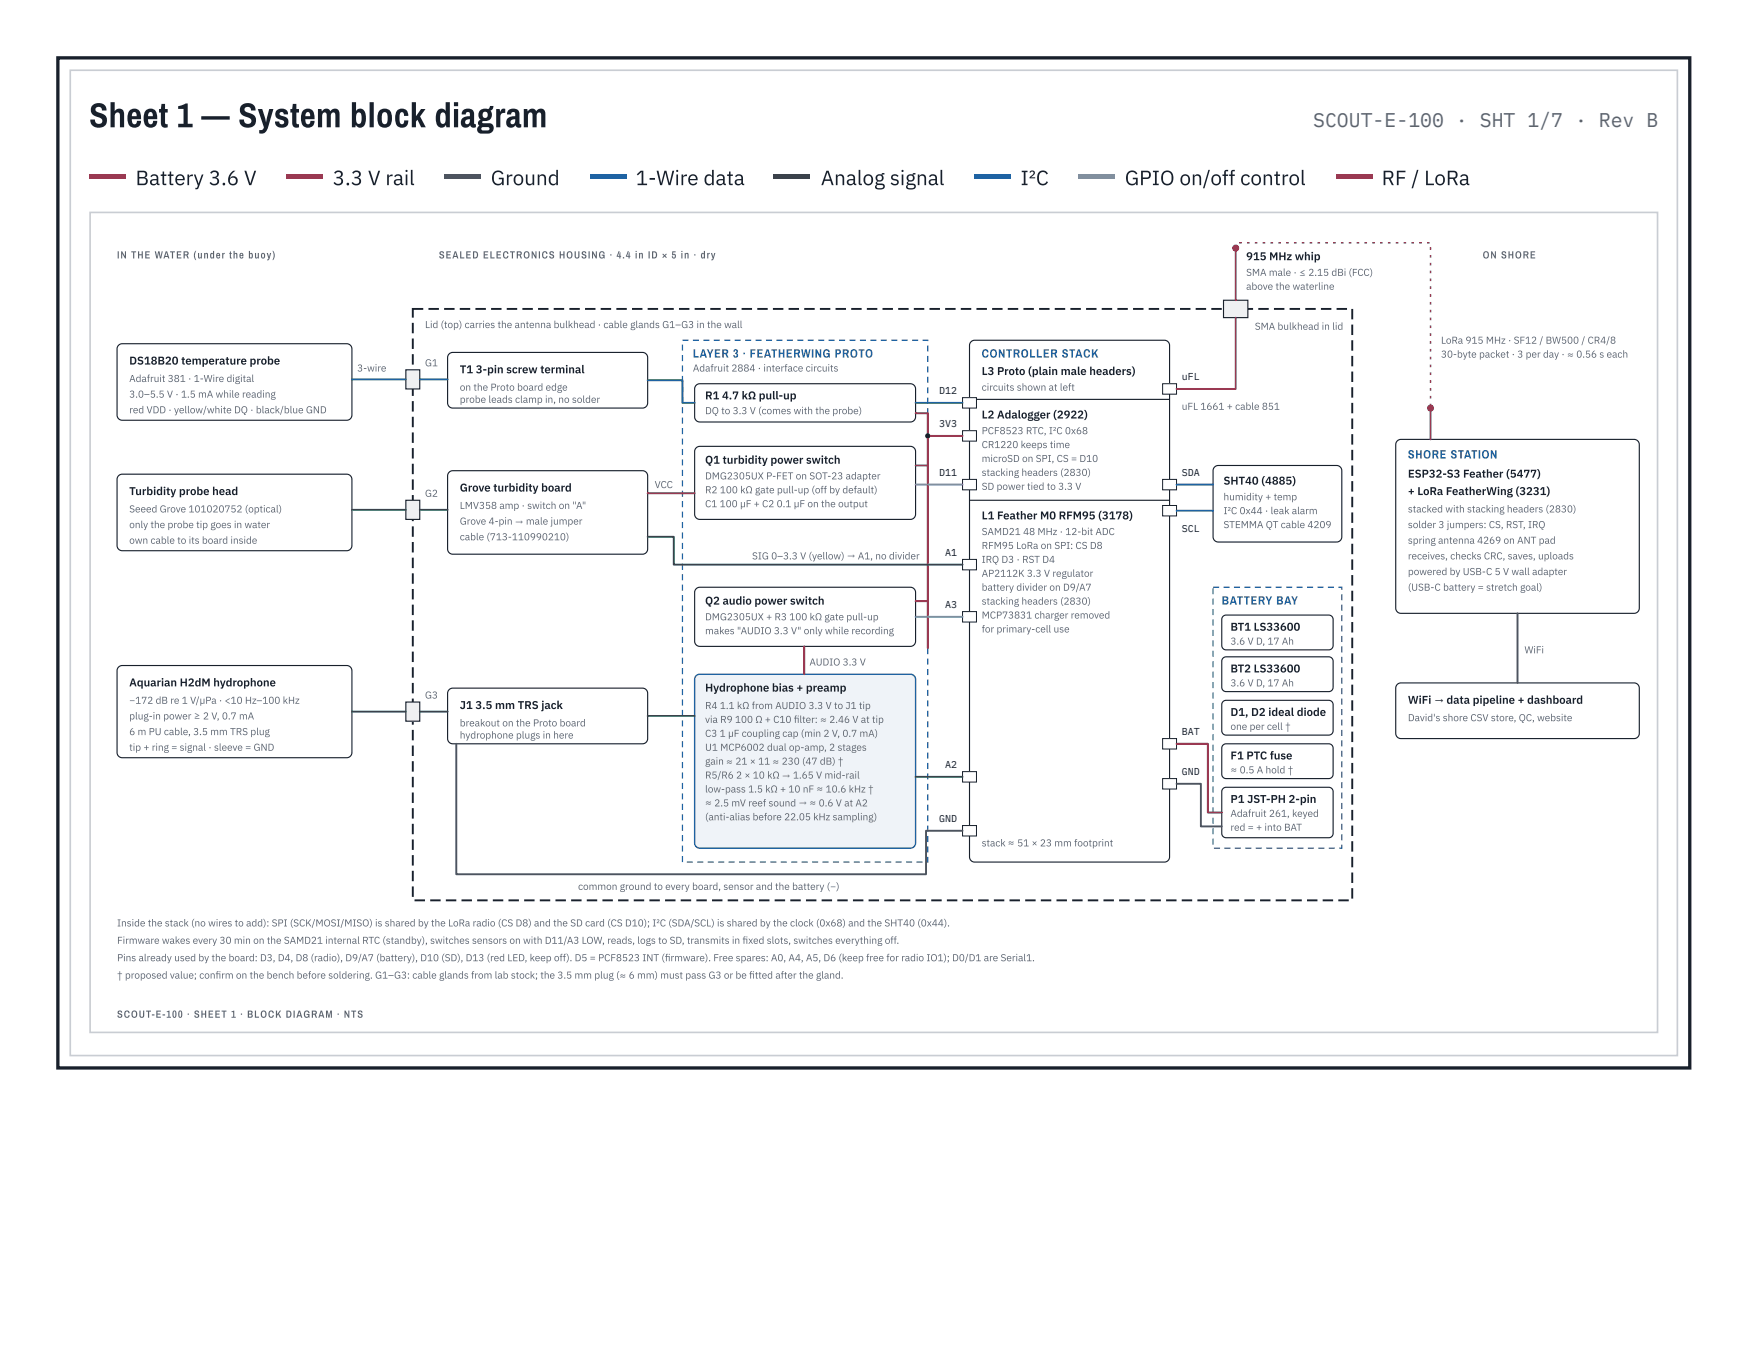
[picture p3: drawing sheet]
<svg xmlns="http://www.w3.org/2000/svg" width="279mm" height="216mm" viewBox="0 0 279 216" stroke-linecap="round" stroke-linejoin="round" font-family="sans-serif">
<defs><g id="words">
<text font-size="5.6" fill="#18202b" x="14.3" y="20.4">Sheet 1 — System block diagram</text>
<g font-size="3.3" fill="#18202b">
<text x="21.7" y="29.6">Battery 3.6 V</text>
<text x="53.2" y="29.6">3.3 V rail</text>
<text x="78.5" y="29.6">Ground</text>
<text x="101.7" y="29.6">1-Wire data</text>
<text x="131.4" y="29.6">Analog signal</text>
<text x="163.3" y="29.6">I²C</text>
<text x="180" y="29.6">GPIO on/off control</text>
<text x="221.1" y="29.6">RF / LoRa</text>
</g>
<text font-size="3.2" fill="#5b6573" x="210.1" y="20.4">SCOUT-E-100 · SHT 1/7 · Rev B</text>
<g font-size="1.9" fill="#1f5fa8">
<text x="110.9" y="57.2">LAYER 3 · FEATHERWING PROTO</text>
<text x="157.1" y="57.2">CONTROLLER STACK</text>
<text x="225.3" y="73.4">SHORE STATION</text>
<text x="195.5" y="96.8">BATTERY BAY</text>
</g>
<g font-size="1.8" fill="#18202b">
<text x="199.4" y="41.6">915 MHz whip</text>
<text x="20.7" y="58.3">DS18B20 temperature probe</text>
<text x="73.6" y="59.7">T1</text>
<text x="76.1" y="59.7">3-pin screw terminal</text>
<text x="112.8" y="63.9">R1</text>
<text x="115.5" y="63.9">4.7 kΩ pull-up</text>
<text x="157.1" y="60">L3 Proto (plain male headers)</text>
<text x="157.1" y="67">L2 Adalogger (2922)</text>
<text x="112.8" y="74.2">Q1 turbidity power switch</text>
<text x="195.8" y="77.6">SHT40 (4885)</text>
<text x="225.3" y="76.4">ESP32-S3 Feather (5477)</text>
<text x="20.7" y="79.2">Turbidity probe head</text>
<text x="73.6" y="78.7">Grove turbidity board</text>
<text x="157.1" y="83.1">L1 Feather M0 RFM95 (3178)</text>
<text x="225.3" y="79.2">+ LoRa FeatherWing (3231)</text>
<text x="112.8" y="96.8">Q2 audio power switch</text>
<text x="196.9" y="100.9">BT1 LS33600</text>
<text x="196.9" y="107.6">BT2 LS33600</text>
<text x="20.7" y="109.9">Aquarian H2dM hydrophone</text>
<text x="73.6" y="113.5">J1</text>
<text x="76.1" y="113.5">3.5 mm TRS jack</text>
<text x="112.8" y="110.7">Hydrophone bias + preamp</text>
<text x="225.3" y="112.6">WiFi → data pipeline + dashboard</text>
<text x="196.9" y="114.6">D1, D2 ideal diode</text>
<text x="196.9" y="121.5">F1 PTC fuse</text>
<text x="196.9" y="128.5">P1 JST-PH 2-pin</text>
</g>
<g font-size="1.7" fill="#5b6573">
<text x="18.7" y="41.4">IN THE WATER (under the buoy)</text>
<text x="70.2" y="41.4">SEALED ELECTRONICS HOUSING · 4.4 in ID × 5 in · dry</text>
<text x="237.3" y="41.4">ON SHORE</text>
<text x="18.7" y="162.9">SCOUT-E-100 · SHEET 1 · BLOCK DIAGRAM · NTS</text>
</g>
<g font-size="1.6" fill="#5b6573">
<text x="199.4" y="44.2">SMA male · ≤ 2.15 dBi (FCC)</text>
<text x="199.4" y="46.4">above the waterline</text>
<text x="68" y="52.5">Lid (top) carries the antenna bulkhead · cable glands G1–G3 in the wall</text>
<text x="200.8" y="52.8">SMA bulkhead in lid</text>
<text x="57.1" y="59.5">3-wire</text>
<text x="68" y="58.6">G1</text>
<text x="110.9" y="59.5">Adafruit 2884 · interface circuits</text>
<text x="230.6" y="55">LoRa 915 MHz · SF12 / BW500 / CR4/8</text>
<text x="230.6" y="57.2">30-byte packet · 3 per day · ≈ 0.56 s each</text>
<text x="20.7" y="61.1">Adafruit 381 · 1-Wire digital</text>
<text x="20.7" y="63.6">3.0–5.5 V · 1.5 mA while reading</text>
<text x="73.6" y="62.5">on the Proto board edge</text>
<text x="73.6" y="64.5">probe leads clamp in, no solder</text>
<text x="157.1" y="62.5">circuits shown at left</text>
<text x="189.1" y="65.6">uFL 1661 + cable 851</text>
<text x="20.7" y="66.1">red VDD · yellow/white DQ · black/blue GND</text>
<text x="112.8" y="66.3">DQ to 3.3 V (comes with the probe)</text>
<text x="157.1" y="69.5">PCF8523 RTC, I²C 0x68</text>
<text x="157.1" y="71.7">CR1220 keeps time</text>
<text x="112.8" y="76.7">DMG2305UX P-FET on SOT-23 adapter</text>
<text x="157.1" y="73.9">microSD on SPI, CS = D10</text>
<text x="157.1" y="76.2">stacking headers (2830)</text>
<text x="20.7" y="82">Seeed Grove 101020752 (optical)</text>
<text x="68" y="79.5">G2</text>
<text x="73.6" y="81.5">LMV358 amp · switch on &quot;A&quot;</text>
<text x="73.6" y="84">Grove 4-pin → male jumper</text>
<text x="104.8" y="78.1">VCC</text>
<text x="112.8" y="78.9">R2</text>
<text x="112.8" y="81.2">C1</text>
<text x="115.2" y="81.2">100 µF + C2</text>
<text x="115.2" y="78.9">100 kΩ gate pull-up (off by default)</text>
<text x="124.3" y="81.2">0.1 µF on the output</text>
<text x="157.1" y="78.4">SD power tied to 3.3 V</text>
<text x="195.8" y="80.1">humidity + temp</text>
<text x="195.8" y="82.3">I²C 0x44 · leak alarm</text>
<text x="225.3" y="82">stacked with stacking headers (2830)</text>
<text x="20.7" y="84.5">only the probe tip goes in water</text>
<text x="20.7" y="87">own cable to its board inside</text>
<text x="73.6" y="86.5">cable (713-110990210)</text>
<text x="120.3" y="89.5">SIG 0–3.3 V (yellow) → A1, no divider</text>
<text x="157.1" y="85.6">SAMD21</text>
<text x="157.1" y="87.9">RFM95 LoRa on SPI: CS D8</text>
<text x="163.7" y="85.6">48 MHz · 12-bit ADC</text>
<text x="195.8" y="84.5">STEMMA QT cable 4209</text>
<text x="225.3" y="84.5">solder 3 jumpers: CS, RST, IRQ</text>
<text x="225.3" y="87">spring antenna 4269 on ANT pad</text>
<text x="225.3" y="89.5">receives, checks CRC, saves, uploads</text>
<text x="157.1" y="90.1">IRQ D3 · RST D4</text>
<text x="157.1" y="92.3">AP2112K 3.3 V regulator</text>
<text x="157.1" y="94.5">battery divider on D9/A7</text>
<text x="225.3" y="92">powered by USB-C 5 V wall adapter</text>
<text x="225.3" y="94.5">(USB-C battery = stretch goal)</text>
<text x="112.8" y="99.3">DMG2305UX + R3</text>
<text x="112.8" y="101.5">makes &quot;AUDIO 3.3 V&quot; only while recording</text>
<text x="126.3" y="99.3">100 kΩ gate pull-up</text>
<text x="157.1" y="96.8">stacking headers (2830)</text>
<text x="157.1" y="99">MCP73831 charger removed</text>
<text x="157.1" y="101.2">for primary-cell use</text>
<text x="129.5" y="106.5">AUDIO 3.3 V</text>
<text x="196.9" y="103.2">3.6 V D, 17 Ah</text>
<text x="243.9" y="104.6">WiFi</text>
<text x="20.7" y="112.6">−172 dB re 1 V/µPa · &lt;10 Hz–100 kHz</text>
<text x="68" y="111.8">G3</text>
<text x="112.8" y="113.5">R4</text>
<text x="115.2" y="113.5">1.1 kΩ from AUDIO 3.3 V to J1 tip</text>
<text x="196.9" y="109.9">3.6 V D, 17 Ah</text>
<text x="20.7" y="115.1">plug-in power ≥ 2 V, 0.7 mA</text>
<text x="20.7" y="117.6">6 m PU cable, 3.5 mm TRS plug</text>
<text x="73.6" y="116.3">breakout on the Proto board</text>
<text x="73.6" y="118.2">hydrophone plugs in here</text>
<text x="112.8" y="115.7">via R9</text>
<text x="112.8" y="117.9">C3</text>
<text x="115.2" y="117.9">1 µF coupling cap (min 2 V, 0.7 mA)</text>
<text x="117.6" y="115.7">100 Ω + C10 flter: ≈ 2.46 V at tip</text>
<text x="127" y="115.7">i</text>
<text x="196.9" y="116.8">one per cell †</text>
<text x="225.3" y="115.4">David's shore CSV store, QC, website</text>
<text x="20.7" y="120.2">tip + ring = signal · sleeve = GND</text>
<text x="112.8" y="120.2">U1 MCP6002 dual op-amp, 2 stages</text>
<text x="112.8" y="122.4">gain ≈ 21 × 11 ≈ 230 (47 dB) †</text>
<text x="112.8" y="124.6">R5/R6</text>
<text x="117.8" y="124.6">2 × 10 kΩ → 1.65 V mid-rail</text>
<text x="196.9" y="123.8">≈ 0.5 A hold †</text>
<text x="112.8" y="126.8">low-pass 1.5 kΩ + 10 nF ≈ 10.6 kHz †</text>
<text x="112.8" y="129.1">≈ 2.5 mV reef sound → ≈ 0.6 V at A2</text>
<text x="112.8" y="131.3">(anti-alias before 22.05 kHz sampling)</text>
<text x="196.9" y="130.7">Adafruit 261, keyed</text>
<text x="157.1" y="135.5">stack ≈ 51 × 23 mm footprint</text>
<text x="196.9" y="133">red = + into BAT</text>
<text x="92.5" y="142.4">common ground to every board, sensor and the battery (−)</text>
<text x="18.7" y="148.3">Inside the stack (no wires to add): SPI (SCK/MOSI/MISO) is shared by the LoRa radio (CS D8) and the SD card (CS D10); I²C (SDA/SCL) is shared by the clock (0x68) and the SHT40 (0x44).</text>
<text x="18.7" y="151.1">Firmware wakes every 30 min on the SAMD21 internal RTC (standby), switches sensors on with D11/A3 LOW, reads, logs to SD, transmits in fxed slots, switches everything off.</text>
<text x="18.7" y="153.8">Pins already used by the board: D3, D4, D8 (radio), D9/A7 (battery), D10 (SD), D13 (red LED, keep off). D5 = PCF8523 INT (frmware). Free spares: A0, A4, A5, D6 (keep free for radio IO1); D0/D1 are Serial1.</text>
<text x="106.4" y="153.8">i</text>
<text x="118.8" y="151.1">i</text>
<text x="18.7" y="156.6">† proposed value; confrm on the bench before soldering. G1–G3: cable glands from lab stock; the 3.5 mm plug (≈ 6 mm) must pass G3 or be ftted after the gland.</text>
<text x="34.5" y="156.6">i</text>
<text x="119.9" y="156.6">i</text>
</g>
<g font-size="1.6" fill="#18202b">
<text x="150.3" y="63.1">D12</text>
<text x="189.1" y="60.9">uFL</text>
<text x="150.3" y="68.4">3V3</text>
<text x="150.3" y="76.2">D11</text>
<text x="189.1" y="76.2">SDA</text>
<text x="151.3" y="89">A1</text>
<text x="189.1" y="85.1">SCL</text>
<text x="151.3" y="97.3">A3</text>
<text x="189.1" y="117.6">BAT</text>
<text x="151.3" y="122.9">A2</text>
<text x="189.1" y="124">GND</text>
<text x="150.3" y="131.6">GND</text>
</g>
</g></defs>
<path d="M9.3 9.3h261.1v161.6h-261.1z" fill="none" stroke="#18202b" stroke-width=".53"/>
<path d="M14.3 27.8h5.8v.8h-5.8z" fill="#9a3412"/>
<path d="M45.8 27.8h5.8v.8h-5.8z" fill="#c2410c"/>
<path d="M71.2 27.8h5.8v.8h-5.8z" fill="#4b5563"/>
<path d="M94.5 27.8h5.8v.8h-5.8z" fill="#0f766e"/>
<path d="M123.8 27.8h5.8v.8h-5.8z" fill="#15803d"/>
<path d="M155.8 27.8h5.9v.8h-5.9z" fill="#1d4ed8"/>
<path d="M172.5 27.8h5.8v.8h-5.8z" fill="#7c3aed"/>
<path d="M213.8 27.8h5.8v.8h-5.8z" fill="#be185d"/>
<path d="M11.2 11.2h257.2v157.7h-257.2z" fill="none" stroke="#c9cdd3" stroke-width=".26"/>
<path d="M14.3 33.9h251.1v131.5h-251.1z" fill="#fff"/>
<path d="M14.4 34h250.8v131.2h-250.8z" fill="none" stroke="#c9cdd3" stroke-width=".26"/>
<path d="M68.6 49.3h1.6v.3h-1.6zM71.1 49.3h1.6v.3h-1.6zM73.6 49.3h1.6v.3h-1.6zM76.1 49.3h1.7v.3h-1.7zM78.6 49.3h1.7v.3h-1.7zM81.1 49.3h1.7v.3h-1.7zM83.6 49.3h1.7v.3h-1.7zM86.1 49.3h1.7v.3h-1.7zM88.6 49.3h1.7v.3h-1.7zM91.1 49.3h1.7v.3h-1.7zM93.6 49.3h1.7v.3h-1.7zM96.1 49.3h1.7v.3h-1.7zM98.6 49.3h1.7v.3h-1.7zM101.1 49.3h1.7v.3h-1.7zM103.6 49.3h1.7v.3h-1.7zM106.1 49.3h1.7v.3h-1.7zM108.7 49.3h1.6v.3h-1.6zM111.2 49.3h1.6v.3h-1.6zM113.7 49.3h1.6v.3h-1.6zM116.2 49.3h1.6v.3h-1.6zM118.7 49.3h1.6v.3h-1.6zM121.2 49.3h1.7v.3h-1.7zM123.7 49.3h1.7v.3h-1.7zM126.2 49.3h1.7v.3h-1.7zM128.7 49.3h1.7v.3h-1.7zM131.2 49.3h1.7v.3h-1.7zM133.7 49.3h1.7v.3h-1.7zM136.2 49.3h1.7v.3h-1.7zM138.7 49.3h1.7v.3h-1.7zM141.2 49.3h1.7v.3h-1.7zM143.7 49.3h1.7v.3h-1.7zM146.2 49.3h1.7v.3h-1.7zM148.7 49.3h1.7v.3h-1.7zM151.2 49.3h1.7v.3h-1.7zM153.8 49.3h1.6v.3h-1.6zM156.3 49.3h1.6v.3h-1.6zM158.8 49.3h1.6v.3h-1.6zM161.3 49.3h1.6v.3h-1.6zM163.8 49.3h1.6v.3h-1.6zM166.3 49.3h1.6v.3h-1.6zM168.8 49.3h1.7v.3h-1.7zM171.3 49.3h1.7v.3h-1.7zM173.8 49.3h1.7v.3h-1.7zM176.3 49.3h1.7v.3h-1.7zM178.8 49.3h1.7v.3h-1.7zM181.3 49.3h1.7v.3h-1.7zM183.8 49.3h1.7v.3h-1.7zM186.3 49.3h1.7v.3h-1.7zM188.8 49.3h1.7v.3h-1.7zM191.3 49.3h1.7v.3h-1.7zM193.8 49.3h1.7v.3h-1.7zM196.3 49.3h1.7v.3h-1.7zM198.9 49.3h1.6v.3h-1.6zM201.4 49.3h1.6v.3h-1.6zM203.9 49.3h1.6v.3h-1.6zM206.4 49.3h1.6v.3h-1.6zM208.9 49.3h1.6v.3h-1.6zM211.4 49.3h1.6v.3h-1.6zM213.9 49.3h1.7v.3h-1.7zM216.2 49.4h.3v1.7h-.3zM216.2 51.9h.3v1.7h-.3zM216.2 54.5h.3v1.6h-.3zM216.2 57h.3v1.6h-.3zM216.2 59.5h.3v1.6h-.3zM216.2 62h.3v1.6h-.3zM216.2 64.5h.3v1.6h-.3zM216.2 67h.3v1.7h-.3zM216.2 69.5h.3v1.7h-.3zM216.2 72h.3v1.7h-.3zM216.2 74.5h.3v1.7h-.3zM216.2 77h.3v1.7h-.3zM216.2 79.5h.3v1.7h-.3zM216.2 82h.3v1.7h-.3zM216.2 84.5h.3v1.7h-.3zM216.2 87h.3v1.7h-.3zM216.2 89.5h.3v1.7h-.3zM216.2 92h.3v1.7h-.3zM216.2 94.5h.3v1.7h-.3zM216.2 97h.3v1.7h-.3zM216.2 99.6h.3v1.6h-.3zM216.2 102.1h.3v1.6h-.3zM216.2 104.6h.3v1.6h-.3zM216.2 107.1h.3v1.6h-.3zM216.2 109.6h.3v1.6h-.3zM216.2 112.1h.3v1.7h-.3zM216.2 114.6h.3v1.7h-.3zM216.2 117.1h.3v1.7h-.3zM216.2 119.6h.3v1.7h-.3zM216.2 122.1h.3v1.7h-.3zM216.2 124.6h.3v1.7h-.3zM216.2 127.1h.3v1.7h-.3zM216.2 129.6h.3v1.7h-.3zM216.2 132.1h.3v1.7h-.3zM216.2 134.6h.3v1.7h-.3zM216.2 137.1h.3v1.7h-.3zM216.2 139.6h.3v1.7h-.3zM216.2 142.1h.3v1.7h-.3zM214.2 143.9h1.6v.3h-1.6zM211.7 143.9h1.6v.3h-1.6zM209.2 143.9h1.6v.3h-1.6zM206.6 143.9h1.7v.3h-1.7zM204.1 143.9h1.7v.3h-1.7zM201.6 143.9h1.7v.3h-1.7zM199.1 143.9h1.7v.3h-1.7zM196.6 143.9h1.7v.3h-1.7zM194.1 143.9h1.7v.3h-1.7zM191.6 143.9h1.7v.3h-1.7zM189.1 143.9h1.7v.3h-1.7zM186.6 143.9h1.7v.3h-1.7zM184.1 143.9h1.7v.3h-1.7zM181.6 143.9h1.7v.3h-1.7zM179.1 143.9h1.7v.3h-1.7zM176.6 143.9h1.7v.3h-1.7zM174.1 143.9h1.6v.3h-1.6zM171.6 143.9h1.6v.3h-1.6zM169.1 143.9h1.6v.3h-1.6zM166.6 143.9h1.6v.3h-1.6zM164.1 143.9h1.6v.3h-1.6zM161.5 143.9h1.7v.3h-1.7zM159 143.9h1.7v.3h-1.7zM156.5 143.9h1.7v.3h-1.7zM154 143.9h1.7v.3h-1.7zM151.5 143.9h1.7v.3h-1.7zM149 143.9h1.7v.3h-1.7zM146.5 143.9h1.7v.3h-1.7zM144 143.9h1.7v.3h-1.7zM141.5 143.9h1.7v.3h-1.7zM139 143.9h1.7v.3h-1.7zM136.5 143.9h1.7v.3h-1.7zM134 143.9h1.7v.3h-1.7zM131.5 143.9h1.7v.3h-1.7zM129 143.9h1.6v.3h-1.6zM126.5 143.9h1.6v.3h-1.6zM124 143.9h1.6v.3h-1.6zM121.5 143.9h1.6v.3h-1.6zM119 143.9h1.6v.3h-1.6zM116.4 143.9h1.7v.3h-1.7zM113.9 143.9h1.7v.3h-1.7zM111.4 143.9h1.7v.3h-1.7zM108.9 143.9h1.7v.3h-1.7zM106.4 143.9h1.7v.3h-1.7zM103.9 143.9h1.7v.3h-1.7zM101.4 143.9h1.7v.3h-1.7zM98.9 143.9h1.7v.3h-1.7zM96.4 143.9h1.7v.3h-1.7zM93.9 143.9h1.7v.3h-1.7zM91.4 143.9h1.7v.3h-1.7zM88.9 143.9h1.7v.3h-1.7zM86.4 143.9h1.7v.3h-1.7zM83.9 143.9h1.6v.3h-1.6zM81.4 143.9h1.6v.3h-1.6zM78.9 143.9h1.6v.3h-1.6zM76.4 143.9h1.6v.3h-1.6zM73.9 143.9h1.6v.3h-1.6zM71.3 143.9h1.7v.3h-1.7zM68.8 143.9h1.7v.3h-1.7zM66.3 143.9h1.7v.3h-1.7zM65.9 141.9h.3v1.6h-.3zM65.9 139.4h.3v1.6h-.3zM65.9 136.9h.3v1.6h-.3zM65.9 134.4h.3v1.6h-.3zM65.9 131.8h.3v1.7h-.3zM65.9 129.3h.3v1.7h-.3zM65.9 126.8h.3v1.7h-.3zM65.9 124.3h.3v1.7h-.3zM65.9 121.8h.3v1.7h-.3zM65.9 119.3h.3v1.7h-.3zM65.9 116.8h.3v1.7h-.3zM65.9 114.3h.3v1.7h-.3zM65.9 111.8h.3v1.7h-.3zM65.9 109.3h.3v1.7h-.3zM65.9 106.8h.3v1.7h-.3zM65.9 104.3h.3v1.7h-.3zM65.9 101.8h.3v1.7h-.3zM65.9 99.3h.3v1.6h-.3zM65.9 96.8h.3v1.6h-.3zM65.9 94.3h.3v1.6h-.3zM65.9 91.8h.3v1.6h-.3zM65.9 89.3h.3v1.6h-.3zM65.9 86.7h.3v1.7h-.3zM65.9 84.2h.3v1.7h-.3zM65.9 81.7h.3v1.7h-.3zM65.9 79.2h.3v1.7h-.3zM65.9 76.7h.3v1.7h-.3zM65.9 74.2h.3v1.7h-.3zM65.9 71.7h.3v1.7h-.3zM65.9 69.2h.3v1.7h-.3zM65.9 66.7h.3v1.7h-.3zM65.9 64.2h.3v1.7h-.3zM65.9 61.7h.3v1.7h-.3zM65.9 59.2h.3v1.7h-.3zM65.9 56.7h.3v1.7h-.3zM65.9 54.2h.3v1.6h-.3zM65.9 51.7h.3v1.6h-.3zM65.9 49.3h1.8v.3h-1.6v-.2h.1v1.4h-.3z" fill="#18202b"/>
<path d="M19 55.3l.6-.3h35.9a.84 .84 0 0 1 .8 .8v10.6a.84 .84 0 0 1-.8 .9h-35.9a.84 .84 0 0 1-.9-.9v-10.6z" fill="#fff"/>
<path d="M19 55.3l.6-.3h35.9a.84 .84 0 0 1 .8 .8v10.6a.84 .84 0 0 1-.8 .9h-35.9a.84 .84 0 0 1-.9-.9v-10.6z" fill="none" stroke="#18202b" stroke-width=".18"/>
<path d="M19 76.1l.6-.2h35.9a.84 .84 0 0 1 .8 .8v10.6a.84 .84 0 0 1-.8 .8h-35.9a.84 .84 0 0 1-.9-.8v-10.6z" fill="#fff"/>
<path d="M19 76.1l.6-.2h35.9a.84 .84 0 0 1 .8 .8v10.6a.84 .84 0 0 1-.8 .8h-35.9a.84 .84 0 0 1-.9-.8v-10.6z" fill="none" stroke="#18202b" stroke-width=".18"/>
<path d="M19 106.8l.6-.3h35.9a.84 .84 0 0 1 .8 .8v13.1a.84 .84 0 0 1-.8 .9h-35.9a.84 .84 0 0 1-.9-.9v-13.1z" fill="#fff"/>
<path d="M19 106.8l.6-.3h35.9a.84 .84 0 0 1 .8 .8v13.1a.84 .84 0 0 1-.8 .9h-35.9a.84 .84 0 0 1-.9-.9v-13.1z" fill="none" stroke="#18202b" stroke-width=".18"/>
<path d="M64.9 59.2h2.3v3h-2.3z" fill="#eef0f2"/>
<path d="M64.9 59.2h2.3v3h-2.3z" fill="none" stroke="#18202b" stroke-width=".18"/>
<path d="M64.9 80.1h2.3v3h-2.3z" fill="#eef0f2"/>
<path d="M64.9 80.1h2.3v3h-2.3z" fill="none" stroke="#18202b" stroke-width=".18"/>
<path d="M64.9 112.4h2.3v3h-2.3z" fill="#eef0f2"/>
<path d="M64.9 112.4h2.3v3h-2.3z" fill="none" stroke="#18202b" stroke-width=".18"/>
<path d="M71.9 56.6l.6-.2h30.3a.84 .84 0 0 1 .8 .8v7.3a.84 .84 0 0 1-.8 .8h-30.3a.84 .84 0 0 1-.9-.8v-7.3z" fill="#fff"/>
<path d="M71.9 56.6l.6-.2h30.3a.84 .84 0 0 1 .8 .8v7.3a.84 .84 0 0 1-.8 .8h-30.3a.84 .84 0 0 1-.9-.8v-7.3z" fill="none" stroke="#18202b" stroke-width=".18"/>
<path d="M71.9 75.6l.6-.3h30.3a.84 .84 0 0 1 .8 .9v11.7a.84 .84 0 0 1-.8 .8h-30.3a.84 .84 0 0 1-.9-.8v-11.7z" fill="#fff"/>
<path d="M71.9 75.6l.6-.3h30.3a.84 .84 0 0 1 .8 .9v11.7a.84 .84 0 0 1-.8 .8h-30.3a.84 .84 0 0 1-.9-.8v-11.7z" fill="none" stroke="#18202b" stroke-width=".18"/>
<path d="M71.9 110.4l.6-.3h30.3a.84 .84 0 0 1 .8 .9v7.2a.84 .84 0 0 1-.8 .8h-30.3a.84 .84 0 0 1-.9-.8v-7.2z" fill="#fff"/>
<path d="M71.9 110.4l.6-.3h30.3a.84 .84 0 0 1 .8 .9v7.2a.84 .84 0 0 1-.8 .8h-30.3a.84 .84 0 0 1-.9-.8v-7.2z" fill="none" stroke="#18202b" stroke-width=".18"/>
<path d="M110.9 54.4h1v.2h-1zM112.5 54.4h1v.2h-1zM114.2 54.4h1v.2h-1zM115.9 54.4h1v.2h-1zM117.6 54.4h.9v.2h-.9zM119.2 54.4h1v.2h-1zM120.9 54.4h1v.2h-1zM122.6 54.4h.9v.2h-.9zM124.2 54.4h1v.2h-1zM125.9 54.4h1v.2h-1zM127.6 54.4h1v.2h-1zM129.3 54.4h.9v.2h-.9zM130.9 54.4h1v.2h-1zM132.6 54.4h1v.2h-1zM134.3 54.4h.9v.2h-.9zM135.9 54.4h1v.2h-1zM137.6 54.4h1v.2h-1zM139.3 54.4h.9v.2h-.9zM140.9 54.4h1v.2h-1zM142.6 54.4h1v.2h-1zM144.3 54.4h1v.2h-1zM146 54.4h.9v.2h-.9zM147.6 54.4h1v.2h-.2l.1-.1v.1h-.9zM148.4 55.3h.2v1h-.2zM148.4 57h.2v.9h-.2zM148.4 58.6h.2v1h-.2zM148.4 60.3h.2v1h-.2zM148.4 62h.2v.9h-.2zM148.4 63.6h.2v1h-.2zM148.4 65.3h.2v1h-.2zM148.4 67h.2v1h-.2zM148.4 68.7h.2v.9h-.2zM148.4 70.3h.2v1h-.2zM148.4 72h.2v1h-.2zM148.4 73.7h.2v.9h-.2zM148.4 75.3h.2v1h-.2zM148.4 77h.2v1h-.2zM148.4 78.7h.2v.9h-.2zM148.4 80.3h.2v1h-.2zM148.4 82h.2v1h-.2zM148.4 83.7h.2v1h-.2zM148.4 85.4h.2v.9h-.2zM148.4 87h.2v1h-.2zM148.4 88.7h.2v1h-.2zM148.4 90.4h.2v.9h-.2zM148.4 92h.2v1h-.2zM148.4 93.7h.2v1h-.2zM148.4 95.4h.2v1h-.2zM148.4 97h.2v1h-.2zM148.4 98.7h.2v1h-.2zM148.4 100.4h.2v1h-.2zM148.4 102.1h.2v.9h-.2zM148.4 103.7h.2v1h-.2zM148.4 105.4h.2v1h-.2zM148.4 107.1h.2v.9h-.2zM148.4 108.7h.2v1h-.2zM148.4 110.4h.2v1h-.2zM148.4 112.1h.2v1h-.2zM148.4 113.8h.2v.9h-.2zM148.4 115.4h.2v1h-.2zM148.4 117.1h.2v1h-.2zM148.4 118.8h.2v.9h-.2zM148.4 120.4h.2v1h-.2zM148.4 122.1h.2v1h-.2zM148.4 123.8h.2v.9h-.2zM148.4 125.4h.2v1h-.2zM148.4 127.1h.2v1h-.2zM148.4 128.8h.2v1h-.2zM148.4 130.5h.2v.9h-.2zM148.4 132.1h.2v1h-.2zM148.4 133.8h.2v1h-.2zM148.4 135.5h.2v.9h-.2zM148.4 137.1h.2v1h-.3v-.2l.2 .1h-.1zM146.7 137.9h.9v.2h-.9zM145 137.9h1v.2h-1zM143.3 137.9h1v.2h-1zM141.6 137.9h1v.2h-1zM140 137.9h.9v.2h-.9zM138.3 137.9h1v.2h-1zM136.6 137.9h1v.2h-1zM135 137.9h.9v.2h-.9zM133.3 137.9h1v.2h-1zM131.6 137.9h1v.2h-1zM129.9 137.9h1v.2h-1zM128.3 137.9h1v.2h-1zM126.6 137.9h1v.2h-1zM124.9 137.9h1v.2h-1zM123.3 137.9h.9v.2h-.9zM121.6 137.9h1v.2h-1zM119.9 137.9h1v.2h-1zM118.3 137.9h.9v.2h-.9zM116.6 137.9h1v.2h-1zM114.9 137.9h1v.2h-1zM113.2 137.9h1v.2h-1zM111.6 137.9h.9v.2h-.9zM109.9 137.9h1v.2h-1zM109.1 137h.2v1h-.2zM109.1 135.3h.2v1h-.2zM109.1 133.7h.2v.9h-.2zM109.1 132h.2v1h-.2zM109.1 130.3h.2v1h-.2zM109.1 128.6h.2v1h-.2zM109.1 127h.2v.9h-.2zM109.1 125.3h.2v1h-.2zM109.1 123.6h.2v1h-.2zM109.1 122h.2v.9h-.2zM109.1 120.3h.2v1h-.2zM109.1 118.6h.2v1h-.2zM109.1 117h.2v.9h-.2zM109.1 115.3h.2v1h-.2zM109.1 113.6h.2v1h-.2zM109.1 111.9h.2v1h-.2zM109.1 110.3h.2v.9h-.2zM109.1 108.6h.2v1h-.2zM109.1 106.9h.2v1h-.2zM109.1 105.3h.2v.9h-.2zM109.1 103.6h.2v1h-.2zM109.1 101.9h.2v1h-.2zM109.1 100.2h.2v1h-.2zM109.1 98.6h.2v1h-.2zM109.1 96.9h.2v1h-.2zM109.1 95.2h.2v1h-.2zM109.1 93.6h.2v.9h-.2zM109.1 91.9h.2v1h-.2zM109.1 90.2h.2v1h-.2zM109.1 88.6h.2v.9h-.2zM109.1 86.9h.2v1h-.2zM109.1 85.2h.2v1h-.2zM109.1 83.5h.2v1h-.2zM109.1 81.9h.2v1h-.2zM109.1 80.2h.2v1h-.2zM109.1 78.5h.2v1h-.2zM109.1 76.9h.2v.9h-.2zM109.1 75.2h.2v1h-.2zM109.1 73.5h.2v1h-.2zM109.1 71.9h.2v.9h-.2zM109.1 70.2h.2v1h-.2zM109.1 68.5h.2v1h-.2zM109.1 66.8h.2v1h-.2zM109.1 65.2h.2v.9h-.2zM109.1 63.5h.2v1h-.2zM109.1 61.8h.2v1h-.2zM109.1 60.2h.2v.9h-.2zM109.1 58.5h.2v1h-.2zM109.1 56.8h.2v1h-.2zM109.1 55.1h.2v1h-.2zM109.2 54.4h1v.2h-1z" fill="#1f5fa8"/>
<path d="M111.4 61.7l.6-.3h33.7a.84 .84 0 0 1 .8 .8v4.5a.84 .84 0 0 1-.8 .8h-33.7a.84 .84 0 0 1-.8-.8v-4.5z" fill="#fff"/>
<path d="M111.4 61.7l.6-.3h33.7a.84 .84 0 0 1 .8 .8v4.5a.84 .84 0 0 1-.8 .8h-33.7a.84 .84 0 0 1-.8-.8v-4.5z" fill="none" stroke="#18202b" stroke-width=".18"/>
<path d="M111.4 71.7l.6-.3h33.7a.84 .84 0 0 1 .8 .9v10a.84 .84 0 0 1-.8 .8h-33.7a.84 .84 0 0 1-.8-.8v-10z" fill="#fff"/>
<path d="M111.4 71.7l.6-.3h33.7a.84 .84 0 0 1 .8 .9v10a.84 .84 0 0 1-.8 .8h-33.7a.84 .84 0 0 1-.8-.8v-10z" fill="none" stroke="#18202b" stroke-width=".18"/>
<path d="M111.4 94.2l.6-.2h33.7a.84 .84 0 0 1 .8 .8v7.8a.84 .84 0 0 1-.8 .9h-33.7a.84 .84 0 0 1-.8-.9v-7.8z" fill="#fff"/>
<path d="M111.4 94.2l.6-.2h33.7a.84 .84 0 0 1 .8 .8v7.8a.84 .84 0 0 1-.8 .9h-33.7a.84 .84 0 0 1-.8-.9v-7.8z" fill="none" stroke="#18202b" stroke-width=".18"/>
<path d="M111.4 108.2l.6-.3h33.7a.84 .84 0 0 1 .8 .8v26.2a.84 .84 0 0 1-.8 .8h-33.7a.84 .84 0 0 1-.8-.8v-26.2z" fill="none" stroke="#1f5fa8" stroke-width=".22"/>
<path d="M155.4 54.7l.6-.2h30.3a.84 .84 0 0 1 .9 .8v81.8a.84 .84 0 0 1-.9 .9h-30.3a.84 .84 0 0 1-.9-.9v-81.8z" fill="#fff"/>
<path d="M155.4 54.7l.6-.2h30.3a.84 .84 0 0 1 .9 .8v81.8a.84 .84 0 0 1-.9 .9h-30.3a.84 .84 0 0 1-.9-.9v-81.8zM155.1 63.9h32.1M155.1 80.1h32.1" fill="none" stroke="#18202b" stroke-width=".18"/>
<path d="M154 63.6h2.3v1.7h-2.3z" fill="#fff"/>
<path d="M154 63.6h2.3v1.7h-2.3z" fill="none" stroke="#18202b" stroke-width=".16"/>
<path d="M154 68.9h2.3v1.7h-2.3z" fill="#fff"/>
<path d="M154 68.9h2.3v1.7h-2.3z" fill="none" stroke="#18202b" stroke-width=".16"/>
<path d="M154 76.7h2.3v1.7h-2.3z" fill="#fff"/>
<path d="M154 76.7h2.3v1.7h-2.3z" fill="none" stroke="#18202b" stroke-width=".16"/>
<path d="M154 89.5h2.3v1.7h-2.3z" fill="#fff"/>
<path d="M154 89.5h2.3v1.7h-2.3z" fill="none" stroke="#18202b" stroke-width=".16"/>
<path d="M154 97.9h2.3v1.7h-2.3z" fill="#fff"/>
<path d="M154 97.9h2.3v1.7h-2.3z" fill="none" stroke="#18202b" stroke-width=".16"/>
<path d="M154 123.5h2.3v1.7h-2.3z" fill="#fff"/>
<path d="M154 123.5h2.3v1.7h-2.3z" fill="none" stroke="#18202b" stroke-width=".16"/>
<path d="M154 132.1h2.3v1.7h-2.3z" fill="#fff"/>
<path d="M154 132.1h2.3v1.7h-2.3z" fill="none" stroke="#18202b" stroke-width=".16"/>
<path d="M186 61.4h2.3v1.7h-2.3z" fill="#fff"/>
<path d="M186 61.4h2.3v1.7h-2.3z" fill="none" stroke="#18202b" stroke-width=".16"/>
<path d="M186 76.7h2.3v1.7h-2.3z" fill="#fff"/>
<path d="M186 76.7h2.3v1.7h-2.3z" fill="none" stroke="#18202b" stroke-width=".16"/>
<path d="M186 80.9h2.3v1.7h-2.3z" fill="#fff"/>
<path d="M186 80.9h2.3v1.7h-2.3z" fill="none" stroke="#18202b" stroke-width=".16"/>
<path d="M186 118.2h2.3v1.7h-2.3z" fill="#fff"/>
<path d="M186 118.2h2.3v1.7h-2.3z" fill="none" stroke="#18202b" stroke-width=".16"/>
<path d="M186 124.6h2.3v1.7h-2.3z" fill="#fff"/>
<path d="M186 124.6h2.3v1.7h-2.3z" fill="none" stroke="#18202b" stroke-width=".16"/>
<path d="M194.4 74.7l.6-.2h18.9a.84 .84 0 0 1 .8 .8v10.6a.84 .84 0 0 1-.8 .8h-18.9a.84 .84 0 0 1-.9-.8v-10.6z" fill="#fff"/>
<path d="M194.4 74.7l.6-.2h18.9a.84 .84 0 0 1 .8 .8v10.6a.84 .84 0 0 1-.8 .8h-18.9a.84 .84 0 0 1-.9-.8v-10.6z" fill="none" stroke="#18202b" stroke-width=".18"/>
<path d="M195.8 93.9h1v.2h-1zM197.5 93.9h.9v.2h-.9zM199.1 93.9h1v.2h-1zM200.8 93.9h1v.2h-1zM202.5 93.9h.9v.2h-.9zM204.1 93.9h1v.2h-1zM205.8 93.9h1v.2h-1zM207.5 93.9h1v.2h-1zM209.2 93.9h.9v.2h-.9zM210.8 93.9h1v.2h-1zM212.5 93.9h1v.2h-1zM214.2 93.9h.6v.5h-.2v-.4h.1v.1h-.5zM214.6 95.1h.2v1h-.2zM214.6 96.8h.2v.9h-.2zM214.6 98.4h.2v1h-.2zM214.6 100.1h.2v1h-.2zM214.6 101.8h.2v1h-.2zM214.6 103.5h.2v.9h-.2zM214.6 105.1h.2v1h-.2zM214.6 106.8h.2v1h-.2zM214.6 108.5h.2v.9h-.2zM214.6 110.1h.2v1h-.2zM214.6 111.8h.2v1h-.2zM214.6 113.5h.2v.9h-.2zM214.6 115.1h.2v1h-.2zM214.6 116.8h.2v1h-.2zM214.6 118.5h.2v1h-.2zM214.6 120.2h.2v.9h-.2zM214.6 121.8h.2v1h-.2zM214.6 123.5h.2v1h-.2zM214.6 125.2h.2v.9h-.2zM214.6 126.8h.2v1h-.2zM214.6 128.5h.2v1h-.2zM214.6 130.2h.2v1h-.2zM214.6 131.8h.2v1h-.2zM214.6 133.5h.2v1h-.2zM214.6 135.2h.2v.6h-.5v-.2h.4v.1h-.1zM212.6 135.6h1v.2h-1zM211 135.6h.9v.2h-.9zM209.3 135.6h1v.2h-1zM207.6 135.6h1v.2h-1zM206 135.6h.9v.2h-.9zM204.3 135.6h1v.2h-1zM202.6 135.6h1v.2h-1zM200.9 135.6h1v.2h-1zM199.3 135.6h.9v.2h-.9zM197.6 135.6h1v.2h-1zM195.9 135.6h1v.2h-1zM194.3 135.6h.9v.2h-.9zM194 134.2h.2v1h-.2zM194 132.5h.2v1h-.2zM194 130.9h.2v.9h-.2zM194 129.2h.2v1h-.2zM194 127.5h.2v1h-.2zM194 125.9h.2v.9h-.2zM194 124.2h.2v1h-.2zM194 122.5h.2v1h-.2zM194 120.9h.2v.9h-.2zM194 119.2h.2v1h-.2zM194 117.5h.2v1h-.2zM194 115.8h.2v1h-.2zM194 114.2h.2v.9h-.2zM194 112.5h.2v1h-.2zM194 110.8h.2v1h-.2zM194 109.2h.2v.9h-.2zM194 107.5h.2v1h-.2zM194 105.8h.2v1h-.2zM194 104.1h.2v1h-.2zM194 102.5h.2v1h-.2zM194 100.8h.2v1h-.2zM194 99.1h.2v1h-.2zM194 97.5h.2v.9h-.2zM194 95.8h.2v1h-.2zM194 94.1h.2v1h-.2zM194.1 93.9h1v.2h-1z" fill="#1f5fa8"/>
<path d="M195.7 98.6l.5-.2h16.4a.7 .7 0 0 1 .7 .7v4.2a.7 .7 0 0 1-.7 .7h-16.4a.7 .7 0 0 1-.7-.7v-4.2z" fill="#fff"/>
<path d="M195.7 98.6l.5-.2h16.4a.7 .7 0 0 1 .7 .7v4.2a.7 .7 0 0 1-.7 .7h-16.4a.7 .7 0 0 1-.7-.7v-4.2z" fill="none" stroke="#18202b" stroke-width=".18"/>
<path d="M195.7 105.3l.5-.2h16.4a.7 .7 0 0 1 .7 .7v4.2a.7 .7 0 0 1-.7 .7h-16.4a.7 .7 0 0 1-.7-.7v-4.2z" fill="#fff"/>
<path d="M195.7 105.3l.5-.2h16.4a.7 .7 0 0 1 .7 .7v4.2a.7 .7 0 0 1-.7 .7h-16.4a.7 .7 0 0 1-.7-.7v-4.2z" fill="none" stroke="#18202b" stroke-width=".18"/>
<path d="M195.7 112.3l.5-.2h16.4a.7 .7 0 0 1 .7 .7v4.2a.7 .7 0 0 1-.7 .6h-16.4a.7 .7 0 0 1-.7-.6v-4.2z" fill="#fff"/>
<path d="M195.7 112.3l.5-.2h16.4a.7 .7 0 0 1 .7 .7v4.2a.7 .7 0 0 1-.7 .6h-16.4a.7 .7 0 0 1-.7-.6v-4.2z" fill="none" stroke="#18202b" stroke-width=".18"/>
<path d="M195.7 119.2l.5-.2h16.4a.7 .7 0 0 1 .7 .7v4.2a.7 .7 0 0 1-.7 .7h-16.4a.7 .7 0 0 1-.7-.7v-4.2z" fill="#fff"/>
<path d="M195.7 119.2l.5-.2h16.4a.7 .7 0 0 1 .7 .7v4.2a.7 .7 0 0 1-.7 .7h-16.4a.7 .7 0 0 1-.7-.7v-4.2z" fill="none" stroke="#18202b" stroke-width=".18"/>
<path d="M195.7 126.2l.5-.2h16.4a.7 .7 0 0 1 .7 .7v6.7a.7 .7 0 0 1-.7 .7h-16.4a.7 .7 0 0 1-.7-.7v-6.7z" fill="#fff"/>
<path d="M195.7 126.2l.5-.2h16.4a.7 .7 0 0 1 .7 .7v6.7a.7 .7 0 0 1-.7 .7h-16.4a.7 .7 0 0 1-.7-.7v-6.7z" fill="none" stroke="#18202b" stroke-width=".18"/>
<path d="M195.8 48.1h3.9v2.7h-3.9z" fill="#eef0f2"/>
<path d="M195.8 48.1h3.9v2.7h-3.9z" fill="none" stroke="#18202b" stroke-width=".18"/>
<path d="M197.7 40v8.1" fill="none" stroke="#be185d" stroke-width=".31"/>
<circle cx="197.7" cy="39.7" r=".56" fill="#be185d"/>
<path d="M223.6 70.6l.6-.3h37.3a.84 .84 0 0 1 .8 .9v26.1a.84 .84 0 0 1-.8 .9h-37.3a.84 .84 0 0 1-.8-.9v-26.1z" fill="#fff"/>
<path d="M223.6 70.6l.6-.3h37.3a.84 .84 0 0 1 .8 .9v26.1a.84 .84 0 0 1-.8 .9h-37.3a.84 .84 0 0 1-.8-.9v-26.1z" fill="none" stroke="#18202b" stroke-width=".18"/>
<path d="M228.9 65.6v4.7" fill="none" stroke="#be185d" stroke-width=".31"/>
<circle cx="228.9" cy="65.3" r=".56" fill="#be185d"/>
<path d="M223.6 109.5l.6-.2h37.3a.84 .84 0 0 1 .8 .8v7.3a.84 .84 0 0 1-.8 .8h-37.3a.84 .84 0 0 1-.8-.8v-7.3z" fill="#fff"/>
<path d="M223.6 109.5l.6-.2h37.3a.84 .84 0 0 1 .8 .8v7.3a.84 .84 0 0 1-.8 .8h-37.3a.84 .84 0 0 1-.8-.8v-7.3z" fill="none" stroke="#18202b" stroke-width=".18"/>
<path d="M242.8 98.2v11.1" fill="none" stroke="#4b5563" stroke-width=".31"/>
<path d="M198.3 38.7h.4v.3h-.4zM199.5 38.7h.5v.3h-.5zM200.8 38.7h.4v.3h-.4zM202.1 38.7h.4v.3h-.4zM203.3 38.7h.4v.3h-.4zM204.6 38.7h.4v.3h-.4zM205.8 38.7h.4v.3h-.4zM207.1 38.7h.4v.3h-.4zM208.3 38.7h.4v.3h-.4zM209.6 38.7h.4v.3h-.4zM210.8 38.7h.4v.3h-.4zM212.1 38.7h.4v.3h-.4zM213.3 38.7h.4v.3h-.4zM214.6 38.7h.4v.3h-.4zM215.8 38.7h.5v.3h-.5zM217.1 38.7h.4v.3h-.4zM218.3 38.7h.5v.3h-.5zM219.6 38.7h.4v.3h-.4zM220.8 38.7h.5v.3h-.5zM222.1 38.7h.4v.3h-.4zM223.4 38.7h.4v.3h-.4zM224.6 38.7h.4v.3h-.4zM225.9 38.7h.4v.3h-.4zM227.1 38.7h.4v.3h-.4zM228.4 38.7h.4v.3h-.4zM228.8 39.6h.2v.4h-.2zM228.8 40.8h.2v.4h-.2zM228.8 42.1h.2v.4h-.2zM228.8 43.3h.2v.4h-.2zM228.8 44.6h.2v.4h-.2zM228.8 45.8h.2v.4h-.2zM228.8 47.1h.2v.4h-.2zM228.8 48.3h.2v.4h-.2zM228.8 49.6h.2v.4h-.2zM228.8 50.8h.2v.5h-.2zM228.8 52.1h.2v.4h-.2zM228.8 53.3h.2v.5h-.2zM228.8 54.6h.2v.4h-.2zM228.8 55.8h.2v.5h-.2zM228.8 57.1h.2v.4h-.2zM228.8 58.4h.2v.4h-.2zM228.8 59.6h.2v.4h-.2zM228.8 60.9h.2v.4h-.2zM228.8 62.1h.2v.4h-.2zM228.8 63.4h.2v.4h-.2zM228.8 64.6h.2v.4h-.2z" fill="#be185d"/>
<path d="M56.3 60.7h8.6M67.2 60.7h4.4M103.6 60.9h5.6v3.6h2M146.5 64.5h7.5" fill="none" stroke="#0f766e" stroke-width=".31"/>
<path d="M146.5 66.1h2v3.7M146.5 74.5h2M154 69.8h-5.5v33.9M146.5 96.2h2" fill="none" stroke="#c2410c" stroke-width=".31"/>
<circle cx="148.5" cy="69.8" r=".42" fill="#18202b"/>
<path d="M56.3 81.6h8.6M67.2 81.6h4.4M103.6 85.9h4.2v4.5h46.2M56.3 113.9h8.6M67.2 113.9h4.4M103.6 114.6h7.6M146.5 124.3h7.5" fill="none" stroke="#15803d" stroke-width=".31"/>
<path d="M103.6 79h7.6M128.7 103.5v4.4" fill="none" stroke="#c2410c" stroke-width=".31"/>
<path d="M146.5 77.6h7.5M146.5 98.7h7.5" fill="none" stroke="#7c3aed" stroke-width=".31"/>
<path d="M73 119v20.9h75.2v-6.9h5.8M188.3 125.4h3.9v6.9h3.3" fill="none" stroke="#4b5563" stroke-width=".31"/>
<path d="M197.7 50.8v11.4h-9.4" fill="none" stroke="#be185d" stroke-width=".31"/>
<path d="M188.3 77.6h5.8M188.3 81.7h5.8" fill="none" stroke="#1d4ed8" stroke-width=".31"/>
<path d="M188.3 119h5v11h2.2" fill="none" stroke="#9a3412" stroke-width=".31"/>
<use href="#words"/>
</svg>
